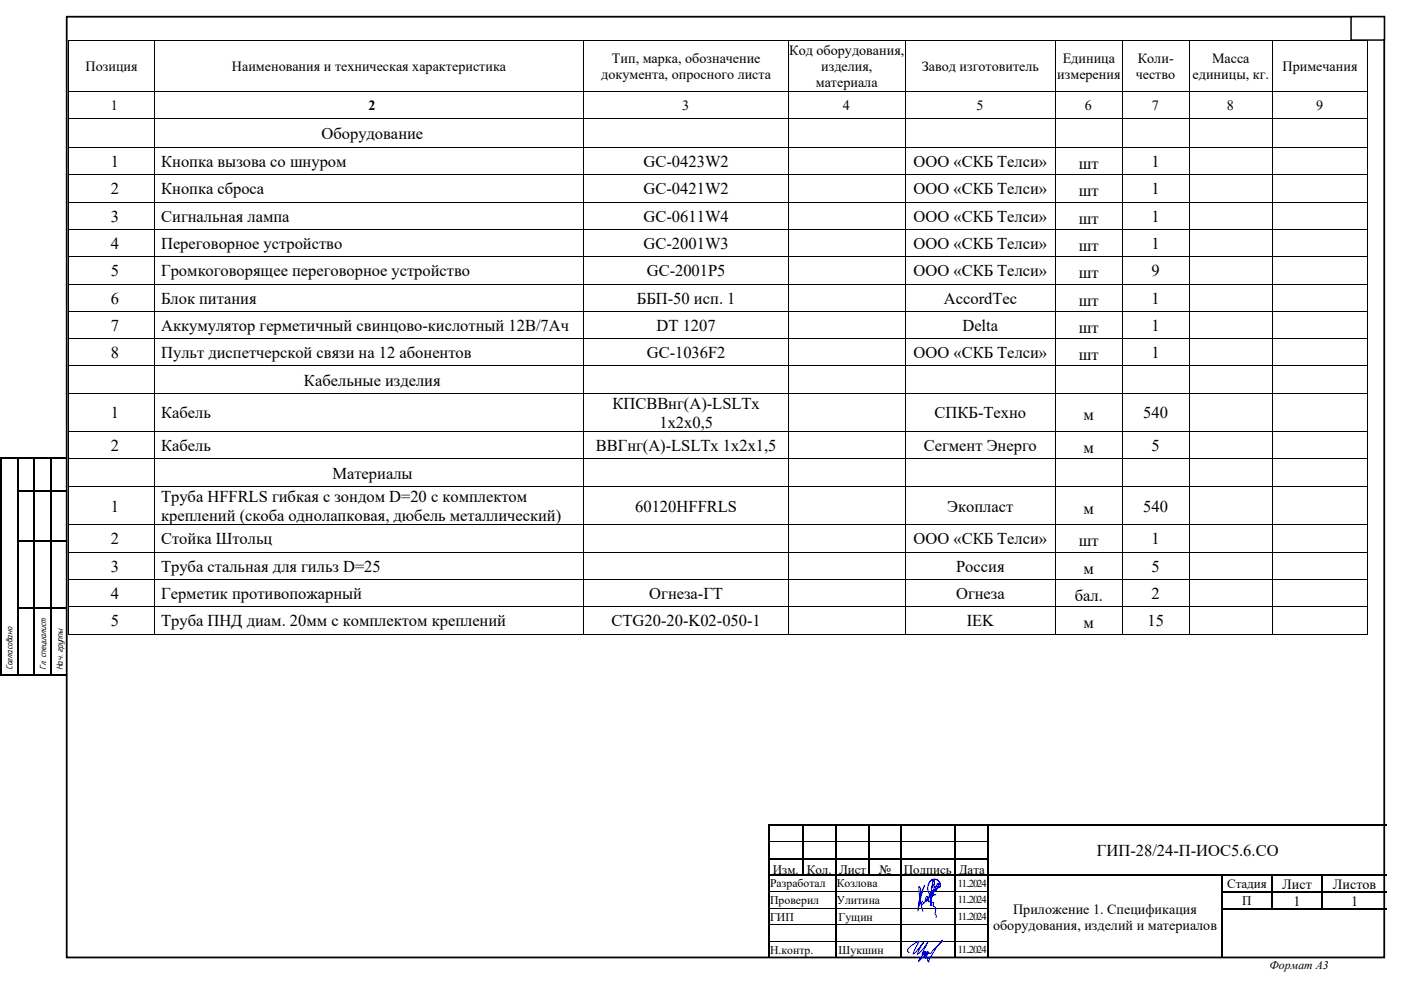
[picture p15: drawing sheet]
<svg xmlns="http://www.w3.org/2000/svg" width="420mm" height="297mm" viewBox="0 0 420 297" stroke-linecap="round" stroke-linejoin="round" font-family="sans-serif">
<defs><g id="words">
<g font-size="5">
<text x="96.4" y="41.7">Оборудование</text>
<text x="33.2" y="50.1">1</text>
<text x="48.3" y="50.1">Кнопка вызова со шнуром</text>
<text x="193" y="50.1">GC-0423W2</text>
<text x="273.9" y="50.1">ООО «СКБ Телси»</text>
<text x="323.5" y="50.7">шт</text>
<text x="345.2" y="50.1">1</text>
<text x="33.2" y="58.3">2</text>
<text x="48.3" y="58.3">Кнопка сброса</text>
<text x="193" y="58.3">GC-0421W2</text>
<text x="273.9" y="58.3">ООО «СКБ Телси»</text>
<text x="323.5" y="58.9">шт</text>
<text x="345.2" y="58.3">1</text>
<text x="33.2" y="66.5">3</text>
<text x="48.3" y="66.5">Сигнальная лампа</text>
<text x="193" y="66.5">GC-0611W4</text>
<text x="273.9" y="66.5">ООО «СКБ Телси»</text>
<text x="323.5" y="67.1">шт</text>
<text x="345.2" y="66.5">1</text>
<text x="33.2" y="74.6">4</text>
<text x="48.3" y="74.6">Переговорное устройство</text>
<text x="193" y="74.6">GC-2001W3</text>
<text x="273.9" y="74.6">ООО «СКБ Телси»</text>
<text x="323.5" y="75.3">шт</text>
<text x="345.2" y="74.6">1</text>
<text x="33.2" y="82.8">5</text>
<text x="48.3" y="82.8">Громкоговорящее переговорное устройство</text>
<text x="193.9" y="82.8">GC-2001P5</text>
<text x="273.9" y="82.8">ООО «СКБ Телси»</text>
<text x="323.5" y="83.4">шт</text>
<text x="345.2" y="82.8">9</text>
<text x="33.2" y="91">6</text>
<text x="48.3" y="91">Блок питания</text>
<text x="191" y="91">ББП-50 исп. 1</text>
<text x="283" y="91">AccordTec</text>
<text x="323.5" y="91.6">шт</text>
<text x="345.2" y="91">1</text>
<text x="33.2" y="99.2">7</text>
<text x="48.3" y="99.2">Аккумулятор герметичный свинцово-кислотный 12В/7Ач</text>
<text x="196.9" y="99.2">DT 1207</text>
<text x="288.5" y="99.2">Delta</text>
<text x="323.5" y="99.8">шт</text>
<text x="345.2" y="99.2">1</text>
<text x="33.2" y="107.4">8</text>
<text x="48.3" y="107.4">Пульт диспетчерской связи на 12 абонентов</text>
<text x="193.9" y="107.4">GC-1036F2</text>
<text x="273.9" y="107.4">ООО «СКБ Телси»</text>
<text x="323.5" y="108">шт</text>
<text x="345.2" y="107.4">1</text>
<text x="91.1" y="115.6">Кабельные изделия</text>
<text x="33.2" y="125.4">1</text>
<text x="48.3" y="125.4">Кабель</text>
<text x="183.6" y="122.6">КПСВВнг(А)-LSLTx</text>
<text x="280.2" y="125.4">СПКБ-Техно</text>
<text x="342.8" y="125.4">540</text>
<text x="197.7" y="128.3">1х2х0,5</text>
<text x="324.9" y="126">м</text>
<text x="33.2" y="135.3">2</text>
<text x="48.3" y="135.3">Кабель</text>
<text x="178.6" y="135.3">ВВГнг(А)-LSLTx 1х2х1,5</text>
<text x="276.9" y="135.3">Сегмент Энерго</text>
<text x="324.9" y="135.9">м</text>
<text x="345.2" y="135.3">5</text>
<text x="99.7" y="143.5">Материалы</text>
<text x="33.2" y="153.3">1</text>
<text x="48.3" y="150.5">Труба HFFRLS гибкая с зондом D=20 с комплектом</text>
<text x="190.5" y="153.3">60120HFFRLS</text>
<text x="284" y="153.3">Экопласт</text>
<text x="324.9" y="153.9">м</text>
<text x="342.8" y="153.3">540</text>
<text x="48.3" y="156.2">креплений (скоба однолапковая, дюбель металлический)</text>
<text x="33.2" y="163.2">2</text>
<text x="48.3" y="163.2">Стойка Штольц</text>
<text x="273.9" y="163.2">ООО «СКБ Телси»</text>
<text x="323.5" y="163.8">шт</text>
<text x="345.2" y="163.2">1</text>
<text x="33.2" y="171.4">3</text>
<text x="48.3" y="171.4">Труба стальная для гильз D=25</text>
<text x="286.6" y="171.4">Россия</text>
<text x="324.9" y="172">м</text>
<text x="345.2" y="171.4">5</text>
<text x="33.2" y="179.5">4</text>
<text x="48.3" y="179.5">Герметик противопожарный</text>
<text x="194.6" y="179.5">Огнеза-ГТ</text>
<text x="286.6" y="179.5">Огнеза</text>
<text x="345.2" y="179.5">2</text>
<text x="322.2" y="180.2">бал.</text>
<text x="33.2" y="187.7">5</text>
<text x="48.3" y="187.7">Труба ПНД диам. 20мм с комплектом креплений</text>
<text x="183.4" y="187.7">CTG20-20-K02-050-1</text>
<text x="289.8" y="187.7">IEK</text>
<text x="324.9" y="188.3">м</text>
<text x="344" y="187.7">15</text>
<text x="328.9" y="256.7">ГИП-28/24-П-ИОС5.6.СО</text>
</g>
<g font-size="4.2">
<text x="236.6" y="16.4">Код оборудования,</text>
<text x="25.7" y="21.3">Позиция</text>
<text x="69.6" y="21.3">Наименования и техническая характеристика</text>
<text x="180.3" y="23.7">документа, опросного листа</text>
<text x="183.4" y="18.8">Тип, марка, обозначение</text>
<text x="246.2" y="21.3">изделия,</text>
<text x="276.4" y="21.3">Завод изготовитель</text>
<text x="316.9" y="23.7">измерения</text>
<text x="318.6" y="18.8">Единица</text>
<text x="340.5" y="23.7">чество</text>
<text x="341.1" y="18.8">Коли-</text>
<text x="357.5" y="23.7">единицы, кг.</text>
<text x="363.4" y="18.8">Масса</text>
<text x="384.5" y="21.3">Примечания</text>
<text x="244.6" y="26.1">материала</text>
<text x="33.3" y="32.9">1</text>
<text x="110.5" y="32.9">2</text>
<text x="204.6" y="32.9">3</text>
<text x="252.7" y="32.9">4</text>
<text x="292.7" y="32.9">5</text>
<text x="325.3" y="32.9">6</text>
<text x="345.3" y="32.9">7</text>
<text x="367.8" y="32.9">8</text>
<text x="394.6" y="32.9">9</text>
<text x="384.4" y="266.6">Лист</text>
<text x="399.6" y="266.6">Листов</text>
<text x="303.7" y="274">Приложение 1. Спецификация</text>
<text x="387.8" y="271.6">1</text>
<text x="405" y="271.6">1</text>
<text x="297.7" y="278.8">оборудования, изделий и материалов</text>
</g>
<g font-size="3.9">
<text x="231.7" y="262">Изм.</text>
<text x="241.9" y="262">Кол.</text>
<text x="251.5" y="262">Лист</text>
<text x="263.5" y="262">№</text>
<text x="271" y="262">Подпись</text>
<text x="287.4" y="262">Дата</text>
<text x="367.9" y="266.3">Стадия</text>
<text x="372.4" y="271.3">П</text>
</g>
<g font-size="3.5">
<text x="230.9" y="265.9">Разработал</text>
<text x="250.9" y="265.9">Козлова</text>
<text x="230.9" y="271">Проверил</text>
<text x="230.9" y="276">ГИП</text>
<text x="250.9" y="271">Улитина</text>
<text x="251.4" y="276.2">Гущин</text>
<text x="230.9" y="286">Н.контр.</text>
<text x="251.4" y="286">Шукшин</text>
<text x="380.6" y="290.5">Формат А3</text>
</g>
<g font-size="3.2">
<text x="287.1" y="266">11..2024</text>
<text x="287.1" y="270.6">11..2024</text>
<text x="287.1" y="275.6">11..2024</text>
<text x="287.1" y="285.7">11..2024</text>
</g>
<g font-size="2.8">
<text x="3.8" y="200.9" transform="rotate(-90 3.8 200.9)">Согласовано</text>
<text x="13.8" y="200.9" transform="rotate(-90 13.8 200.9)">Гл. специалист</text>
<text x="18.8" y="200.9" transform="rotate(-90 18.8 200.9)">Нач. группы</text>
</g>
</g></defs>
<g fill="#000">
<path d="M5 137.5h.5v9.4h-.5z" fill-rule="evenodd"/>
<path d="M5 146.9h.5v.5h-.5z" fill-rule="evenodd"/>
<path d="M5.5 146.9h4.5v.5h-4.5z" fill-rule="evenodd"/>
<path d="M10 137.5h.5v9.4h-.5z" fill-rule="evenodd"/>
<path d="M10 146.9h.5v.5h-.5z" fill-rule="evenodd"/>
<path d="M10.5 146.9h4.5v.5h-4.5z" fill-rule="evenodd"/>
<path d="M15 137.5h.5v9.4h-.5z" fill-rule="evenodd"/>
<path d="M15 146.9h.5v.5h-.5z" fill-rule="evenodd"/>
<path d="M15.5 146.9h4.5v.5h-4.5z" fill-rule="evenodd"/>
<path d="M5 147.4h.5v14.5h-.5z" fill-rule="evenodd"/>
<path d="M5 161.9h.5v.6h-.5z" fill-rule="evenodd"/>
<path d="M5.5 161.9h4.5v.5h-4.5z" fill-rule="evenodd"/>
<path d="M10 147.4h.5v14.5h-.5z" fill-rule="evenodd"/>
<path d="M10 161.9h.5v.6h-.5z" fill-rule="evenodd"/>
<path d="M10.5 161.9h4.5v.5h-4.5z" fill-rule="evenodd"/>
<path d="M15 147.4h.5v14.5h-.5z" fill-rule="evenodd"/>
<path d="M15 161.9h.5v.6h-.5z" fill-rule="evenodd"/>
<path d="M15.5 161.9h4.5v.5h-4.5z" fill-rule="evenodd"/>
<path d="M5 162.5h.5v19.4h-.5z" fill-rule="evenodd"/>
<path d="M5 181.9h.5v.6h-.5z" fill-rule="evenodd"/>
<path d="M5.5 181.9h4.5v.6h-4.5z" fill-rule="evenodd"/>
<path d="M10 162.5h.5v19.4h-.5z" fill-rule="evenodd"/>
<path d="M10 181.9h.5v.6h-.5z" fill-rule="evenodd"/>
<path d="M10.5 181.9h4.5v.6h-4.5z" fill-rule="evenodd"/>
<path d="M15 162.5h.5v19.4h-.5z" fill-rule="evenodd"/>
<path d="M15 181.9h.5v.6h-.5z" fill-rule="evenodd"/>
<path d="M15.5 181.9h4.5v.6h-4.5z" fill-rule="evenodd"/>
<path d="M.5 202h4.5v.5h-4.5z" fill-rule="evenodd"/>
<path d="M5 182.5h.5v19.5h-.5z" fill-rule="evenodd"/>
<path d="M5 202h.5v.5h-.5z" fill-rule="evenodd"/>
<path d="M5.5 202h4.5v.5h-4.5z" fill-rule="evenodd"/>
<path d="M10 182.5h.5v19.5h-.5z" fill-rule="evenodd"/>
<path d="M10 202h.5v.5h-.5z" fill-rule="evenodd"/>
<path d="M10.5 202h4.5v.5h-4.5z" fill-rule="evenodd"/>
<path d="M15 182.5h.5v19.5h-.5z" fill-rule="evenodd"/>
<path d="M15 202h.5v.5h-.5z" fill-rule="evenodd"/>
<path d="M15.5 202h4.5v.5h-4.5z" fill-rule="evenodd"/>
<path d="M230.4 247.1h.5v.5h-.5z" fill-rule="evenodd"/>
<path d="M230.4 247.1h.5v.5h-.5z" fill-rule="evenodd"/>
<path d="M230.4 247.6h.5v4.5h-.5z" fill-rule="evenodd"/>
<path d="M230.4 252.1h.5v.5h-.5z" fill-rule="evenodd"/>
<path d="M230.4 252.6h.5v4.5h-.5z" fill-rule="evenodd"/>
<path d="M230.4 257.1h.5v.6h-.5z" fill-rule="evenodd"/>
<path d="M230.9 247.1h9.5v.5h-9.5z" fill-rule="evenodd"/>
<path d="M230.9 257.1h9.5v.5h-9.5z" fill-rule="evenodd"/>
<path d="M240.4 247.1h.5v.5h-.5z" fill-rule="evenodd"/>
<path d="M240.4 247.6h.5v4.5h-.5z" fill-rule="evenodd"/>
<path d="M240.4 252.1h.5v.5h-.5z" fill-rule="evenodd"/>
<path d="M240.4 252.6h.5v4.5h-.5z" fill-rule="evenodd"/>
<path d="M240.4 257.1h.5v.6h-.5z" fill-rule="evenodd"/>
<path d="M240.9 247.1h9.5v.5h-9.5z" fill-rule="evenodd"/>
<path d="M240.9 257.1h9.5v.5h-9.5z" fill-rule="evenodd"/>
<path d="M250.4 247.1h.5v.5h-.5z" fill-rule="evenodd"/>
<path d="M250.4 247.6h.5v4.5h-.5z" fill-rule="evenodd"/>
<path d="M250.4 252.1h.5v.5h-.5z" fill-rule="evenodd"/>
<path d="M250.4 252.6h.5v4.5h-.5z" fill-rule="evenodd"/>
<path d="M250.4 257.1h.5v.6h-.5z" fill-rule="evenodd"/>
<path d="M250.9 247.1h9.4v.5h-9.4z" fill-rule="evenodd"/>
<path d="M250.9 257.1h9.4v.5h-9.4z" fill-rule="evenodd"/>
<path d="M260.3 247.1h.6v.5h-.6z" fill-rule="evenodd"/>
<path d="M260.3 247.6h.6v4.5h-.6z" fill-rule="evenodd"/>
<path d="M260.3 252.1h.6v.5h-.6z" fill-rule="evenodd"/>
<path d="M260.3 252.6h.6v4.5h-.6z" fill-rule="evenodd"/>
<path d="M260.3 257.1h.6v.6h-.6z" fill-rule="evenodd"/>
<path d="M260.9 247.1h8.9v.5h-8.9z" fill-rule="evenodd"/>
<path d="M260.9 257.1h8.9v.5h-8.9z" fill-rule="evenodd"/>
<path d="M269.8 247.1h.5v.5h-.5z" fill-rule="evenodd"/>
<path d="M269.8 247.6h.5v4.5h-.5z" fill-rule="evenodd"/>
<path d="M269.8 252.1h.5v.5h-.5z" fill-rule="evenodd"/>
<path d="M269.8 252.6h.5v4.5h-.5z" fill-rule="evenodd"/>
<path d="M269.8 257.1h.5v.6h-.5z" fill-rule="evenodd"/>
<path d="M270.3 247.1h15.8v.5h-15.8z" fill-rule="evenodd"/>
<path d="M270.3 257.1h15.8v.5h-15.8z" fill-rule="evenodd"/>
<path d="M286.1 247.1h.5v.5h-.5z" fill-rule="evenodd"/>
<path d="M286.1 247.6h.5v4.5h-.5z" fill-rule="evenodd"/>
<path d="M286.1 252.1h.5v.5h-.5z" fill-rule="evenodd"/>
<path d="M286.1 252.6h.5v4.5h-.5z" fill-rule="evenodd"/>
<path d="M286.1 257.1h.5v.6h-.5z" fill-rule="evenodd"/>
<path d="M286.6 247.1h9.5v.5h-9.5z" fill-rule="evenodd"/>
<path d="M286.6 257.1h9.5v.5h-9.5z" fill-rule="evenodd"/>
<path d="M296.1 247.1h.5v.5h-.5z" fill-rule="evenodd"/>
<path d="M296.1 247.6h.5v4.5h-.5z" fill-rule="evenodd"/>
<path d="M296.1 252.1h.5v.5h-.5z" fill-rule="evenodd"/>
<path d="M296.1 252.6h.5v4.5h-.5z" fill-rule="evenodd"/>
<path d="M296.1 257.1h.5v.6h-.5z" fill-rule="evenodd"/>
<path d="M296.6 247.1h119.1v.5h-119.1z" fill-rule="evenodd"/>
<path d="M230.4 257.7h.5v4.4h-.5z" fill-rule="evenodd"/>
<path d="M230.4 262.1h.5v.6h-.5z" fill-rule="evenodd"/>
<path d="M230.4 262.7h.5v4.4h-.5z" fill-rule="evenodd"/>
<path d="M230.4 267.1h.5v.6h-.5z" fill-rule="evenodd"/>
<path d="M230.4 267.7h.5v4.5h-.5z" fill-rule="evenodd"/>
<path d="M230.4 272.2h.5v.5h-.5z" fill-rule="evenodd"/>
<path d="M230.4 272.7h.5v4.5h-.5z" fill-rule="evenodd"/>
<path d="M230.4 277.2h.5v.5h-.5z" fill-rule="evenodd"/>
<path d="M230.9 262.1h9.5v.5h-9.5z" fill-rule="evenodd"/>
<path d="M240.4 257.7h.5v4.4h-.5z" fill-rule="evenodd"/>
<path d="M240.4 262.1h.5v.5h-.5z" fill-rule="evenodd"/>
<path d="M240.9 262.1h9.5v.5h-9.5z" fill-rule="evenodd"/>
<path d="M250.4 257.7h.5v4.4h-.5z" fill-rule="evenodd"/>
<path d="M250.4 262.1h.5v.6h-.5z" fill-rule="evenodd"/>
<path d="M250.4 262.7h.5v4.4h-.5z" fill-rule="evenodd"/>
<path d="M250.4 267.1h.5v.6h-.5z" fill-rule="evenodd"/>
<path d="M250.4 267.7h.5v4.5h-.5z" fill-rule="evenodd"/>
<path d="M250.4 272.2h.5v.5h-.5z" fill-rule="evenodd"/>
<path d="M250.4 272.7h.5v4.5h-.5z" fill-rule="evenodd"/>
<path d="M250.4 277.2h.5v.5h-.5z" fill-rule="evenodd"/>
<path d="M250.9 262.1h9.4v.5h-9.4z" fill-rule="evenodd"/>
<path d="M260.3 257.7h.6v4.4h-.6z" fill-rule="evenodd"/>
<path d="M260.3 262.1h.6v.5h-.6z" fill-rule="evenodd"/>
<path d="M260.9 262.1h8.9v.5h-8.9z" fill-rule="evenodd"/>
<path d="M269.8 257.7h.5v4.4h-.5z" fill-rule="evenodd"/>
<path d="M269.8 262.1h.5v.6h-.5z" fill-rule="evenodd"/>
<path d="M269.8 262.7h.5v4.4h-.5z" fill-rule="evenodd"/>
<path d="M269.8 267.1h.5v.6h-.5z" fill-rule="evenodd"/>
<path d="M269.8 267.7h.5v4.5h-.5z" fill-rule="evenodd"/>
<path d="M269.8 272.2h.5v.5h-.5z" fill-rule="evenodd"/>
<path d="M269.8 272.7h.5v4.5h-.5z" fill-rule="evenodd"/>
<path d="M269.8 277.2h.5v.5h-.5z" fill-rule="evenodd"/>
<path d="M270.3 262.1h15.8v.5h-15.8z" fill-rule="evenodd"/>
<path d="M286.1 257.7h.5v4.4h-.5z" fill-rule="evenodd"/>
<path d="M286.1 262.1h.5v.6h-.5z" fill-rule="evenodd"/>
<path d="M286.1 262.7h.5v4.4h-.5z" fill-rule="evenodd"/>
<path d="M286.1 267.1h.5v.6h-.5z" fill-rule="evenodd"/>
<path d="M286.1 267.7h.5v4.5h-.5z" fill-rule="evenodd"/>
<path d="M286.1 272.2h.5v.5h-.5z" fill-rule="evenodd"/>
<path d="M286.1 272.7h.5v4.5h-.5z" fill-rule="evenodd"/>
<path d="M286.1 277.2h.5v.5h-.5z" fill-rule="evenodd"/>
<path d="M286.6 262.1h9.5v.5h-9.5z" fill-rule="evenodd"/>
<path d="M296.1 257.7h.5v4.4h-.5z" fill-rule="evenodd"/>
<path d="M296.1 262.1h.5v.6h-.5z" fill-rule="evenodd"/>
<path d="M296.1 262.7h.5v4.4h-.5z" fill-rule="evenodd"/>
<path d="M296.1 267.1h.5v.6h-.5z" fill-rule="evenodd"/>
<path d="M296.1 267.7h.5v4.5h-.5z" fill-rule="evenodd"/>
<path d="M296.1 272.2h.5v.5h-.5z" fill-rule="evenodd"/>
<path d="M296.1 272.7h.5v4.5h-.5z" fill-rule="evenodd"/>
<path d="M296.1 277.2h.5v.5h-.5z" fill-rule="evenodd"/>
<path d="M296.6 262.1h69.5v.5h-69.5z" fill-rule="evenodd"/>
<path d="M366.1 262.1h.5v.5h-.5z" fill-rule="evenodd"/>
<path d="M366.1 262.7h.5v4.4h-.5z" fill-rule="evenodd"/>
<path d="M366.1 267.1h.5v.6h-.5z" fill-rule="evenodd"/>
<path d="M366.1 267.7h.5v4.5h-.5z" fill-rule="evenodd"/>
<path d="M366.1 272.2h.5v.5h-.5z" fill-rule="evenodd"/>
<path d="M366.1 272.7h.5v4.5h-.5z" fill-rule="evenodd"/>
<path d="M366.1 277.2h.5v.5h-.5z" fill-rule="evenodd"/>
<path d="M366.6 262.1h14.5v.5h-14.5z" fill-rule="evenodd"/>
<path d="M366.6 267.1h14.5v.5h-14.5z" fill-rule="evenodd"/>
<path d="M366.6 272.2h14.5v.5h-14.5z" fill-rule="evenodd"/>
<path d="M381.1 262.1h.5v.5h-.5z" fill-rule="evenodd"/>
<path d="M381.1 262.7h.5v4.4h-.5z" fill-rule="evenodd"/>
<path d="M381.1 267.1h.5v.6h-.5z" fill-rule="evenodd"/>
<path d="M381.1 267.7h.5v4.5h-.5z" fill-rule="evenodd"/>
<path d="M381.1 272.2h.5v.5h-.5z" fill-rule="evenodd"/>
<path d="M381.6 262.1h14.5v.5h-14.5z" fill-rule="evenodd"/>
<path d="M381.6 267.1h14.5v.5h-14.5z" fill-rule="evenodd"/>
<path d="M381.6 272.2h14.5v.5h-14.5z" fill-rule="evenodd"/>
<path d="M396.1 262.1h.5v.5h-.5z" fill-rule="evenodd"/>
<path d="M396.1 262.7h.5v4.4h-.5z" fill-rule="evenodd"/>
<path d="M396.1 267.1h.5v.6h-.5z" fill-rule="evenodd"/>
<path d="M396.1 267.7h.5v4.5h-.5z" fill-rule="evenodd"/>
<path d="M396.1 272.2h.5v.5h-.5z" fill-rule="evenodd"/>
<path d="M396.6 262.1h19.1v.5h-19.1z" fill-rule="evenodd"/>
<path d="M396.6 267.1h19.1v.5h-19.1z" fill-rule="evenodd"/>
<path d="M396.6 272.2h19.1v.5h-19.1z" fill-rule="evenodd"/>
<path d="M230.4 277.7h.5v4.5h-.5z" fill-rule="evenodd"/>
<path d="M230.4 282.2h.5v.5h-.5z" fill-rule="evenodd"/>
<path d="M230.4 282.7h.5v4.5h-.5z" fill-rule="evenodd"/>
<path d="M250.4 277.7h.5v4.5h-.5z" fill-rule="evenodd"/>
<path d="M250.4 282.2h.5v.5h-.5z" fill-rule="evenodd"/>
<path d="M250.4 282.7h.5v4.5h-.5z" fill-rule="evenodd"/>
<path d="M269.8 277.7h.5v4.5h-.5z" fill-rule="evenodd"/>
<path d="M269.8 282.2h.5v.5h-.5z" fill-rule="evenodd"/>
<path d="M269.8 282.7h.5v4.5h-.5z" fill-rule="evenodd"/>
<path d="M286.1 277.7h.5v4.5h-.5z" fill-rule="evenodd"/>
<path d="M286.1 282.2h.5v.5h-.5z" fill-rule="evenodd"/>
<path d="M286.1 282.7h.5v4.5h-.5z" fill-rule="evenodd"/>
<path d="M296.1 277.7h.5v4.5h-.5z" fill-rule="evenodd"/>
<path d="M296.1 282.2h.5v.5h-.5z" fill-rule="evenodd"/>
<path d="M296.1 282.7h.5v4.5h-.5z" fill-rule="evenodd"/>
<path d="M366.1 277.7h.5v4.5h-.5z" fill-rule="evenodd"/>
<path d="M366.1 282.2h.5v.5h-.5z" fill-rule="evenodd"/>
<path d="M366.1 282.7h.5v4.5h-.5z" fill-rule="evenodd"/>
</g>
<g fill="#000">
<path d="M0 136.9h.5v.6h-.5zM0 136.9h.5v.5h-.5zM.5 136.9h4.5v.5h-4.5zM5 137.4l.5 .1zM5 136.9h.5v.5h-.5zM5.5 136.9h4.5v.5h-4.5zM10 137.4l.5 .1zM10 136.9h.5v.5h-.5zM10.5 136.9h4.5v.5h-4.5zM15 137.4l.5 .1zM15 136.9h.5v.5h-.5zM15.5 136.9h4.5v.5h-4.5z"/>
<path d="M0 137.5h.5v9.4h-.5zM0 146.9h.5v.5h-.5zM0 147.4h.5v14.5h-.5zM0 161.9h.5v.6h-.5zM0 162.5h.5v19.4h-.5zM0 181.9h.5v.6h-.5zM0 182.5h.5v19.5h-.5zM0 202h.5v.5h-.5zM240.4 247.6h.5zM250.4 247.6h.5zM260.3 247.6h.6zM269.8 247.6h.5z"/>
<path d="M286.1 247.6h.5zM296.1 247.6h.5zM366.1 262.6l.5 .1zM381.1 262.6l.5 .1zM396.1 262.6l.5 .1z"/>
</g>
<g fill="none" stroke="#000" stroke-width=".3">
<path d="M230.9 252.2h9.5M240.9 252.2h9.5M250.9 252.2h9.4M260.9 252.2h8.9M270.3 252.2h15.8M286.6 252.2h9.5M230.9 267.2h19.5M230.9 272.2h19.5M230.9 277.2h19.5M250.9 267.2h18.9M250.9 272.2h18.9M250.9 277.2h18.9"/>
<path d="M270.3 267.2h15.8M270.3 272.2h15.8M270.3 277.2h15.8M286.6 267.2h9.5M286.6 272.2h9.5M286.6 277.2h9.5M230.9 282.2h19.5M250.9 282.2h18.9M270.3 282.2h15.8M286.6 282.2h9.5"/>
</g>
<path d="M20 5h395v282h-395z" fill="none" stroke="#000" stroke-width=".53"/>
<path d="M405.1 5h10v7h-10z" fill-rule="evenodd" fill="#fff" stroke="#000" stroke-width=".44"/>
<path d="M277.2 265.5l-1.1 3.2-.8 3.8 .7-5.8-.3-.8-.2 .3 .3 3.2 .9 3.8M277.2 265.5h.1M277.2 265.5l-1.3 3.3-.7 4.2M279.1 270v.6h.8l-.1 .8 .7 .8-.2 1.7 .3 .4 .1 .7M279.1 270l.4-2.2 .5-.6-.5 1.6-.9 1.5h-.2l-.1-.5 .4-1.6-.1 .6-.7 1.2-.4 .2-.1-.4 .2-.8 .4-.3 .1 .3-.3 .6-1.4 1.5 .1-1M279.1 270h.1" fill="none" stroke="#00c" stroke-width=".3"/>
<path d="M279.4 266l.7-.9v-.9a.25 .25 0 0 0 .1-.4 .25 .25 0 0 0-.4 .1l-.4 2-.2 5.5-.3-1.8v-1.5l.5-1 .7-.3a.73 .73 0 0 0 0-1.2l-.2 1a.4 .4 0 0 0 .4 .5 .4 .4 0 0 0 .4-.4l.9-1.5a.3 .3 0 0 0-.2-.4 .3 .3 0 0 0-.4 .3v.1a.56 .56 0 0 0 .2 .9 .56 .56 0 0 0 .7-.6l-.2-1.1-.5-.5-.8-.4-1.2 .4-.7 .9-.3 1.1 .3 1.8 .7 .6 1.3-.1M272.6 285.5a.91 .91 0 0 1-.5-.9 .91 .91 0 0 1 .7-.8l1-.8 1.7-.8-1.4 2.8-.3 .9h.1l2.9-3.4-1.4 2.5-.2 .9 1.1-.9 1.9-2.6-1.7 3.7a.87 .87 0 0 0 1.1-.7l-.1-.2-.3 .1-1.8 2.8 2.5-2.7-.6 1.2 .9-1.4-.7 2a1.08 1.08 0 0 1 .2-1.3 1.08 1.08 0 0 1 1.3-.1l3.5-3.9-1.7 2-1.9 3.1-.4 1.4a.82 .82 0 0 1-.4-1 .82 .82 0 0 1 .9-.5l.4-.1" fill="none" stroke="#00f" stroke-width=".3"/>
<g fill="#000">
<path d="M20.5 12.1l.2 .1zM46.2 12.1l.2 .1zM175 12.1l.1 .1zM236.3 12.1l.2 .1zM271.3 12.1l.2 .1zM316.4 12.1l.1 .1zM336.4 12.1l.1 .1zM356.4 12.1l.2 .1zM381.4 12.1l.2 .1zM410 12.1l.2 .1zM20.5 27.3l.2 .1zM20.5 35.5l.2 .1z"/>
<path d="M46.2 27.3l.2 .1zM46.2 35.5l.2 .1zM175 27.3l.1 .1zM175 35.5l.1 .1zM236.3 27.3l.2 .1zM236.3 35.5l.2 .1zM271.3 27.3l.2 .1zM271.3 35.5l.2 .1zM316.4 27.3l.1 .1zM316.4 35.5l.1 .1zM336.4 27.3l.1 .1zM336.4 35.5l.1 .1z"/>
<path d="M356.4 27.3l.2 .1zM356.4 35.5l.2 .1zM381.4 27.3l.2 .1zM381.4 35.5l.2 .1zM410 27.3l.2 .1zM410 35.5l.2 .1zM20.5 44.1l.2 .2zM20.5 52.3l.2 .2zM46.2 44.1l.2 .2zM46.2 52.3l.2 .2zM175 44.1l.1 .2zM175 52.3l.1 .2z"/>
<path d="M236.3 44.1l.2 .2zM236.3 52.3l.2 .2zM271.3 44.1l.2 .2zM271.3 52.3l.2 .2zM316.4 44.1l.1 .2zM316.4 52.3l.1 .2zM336.4 44.1l.1 .2zM336.4 52.3l.1 .2zM356.4 44.1l.2 .2zM356.4 52.3l.2 .2zM381.4 44.1l.2 .2zM381.4 52.3l.2 .2z"/>
<path d="M410 44.1l.2 .2zM410 52.3l.2 .2zM20.5 60.5l.2 .2zM20.5 68.7l.2 .1zM20.5 76.9l.2 .1zM46.2 60.5l.2 .2zM46.2 68.7l.2 .1zM46.2 76.9l.2 .1zM175 60.5l.1 .2zM175 68.7l.1 .1zM175 76.9l.1 .1zM236.3 60.5l.2 .2z"/>
<path d="M236.3 68.7l.2 .1zM236.3 76.9l.2 .1zM271.3 60.5l.2 .2zM271.3 68.7l.2 .1zM271.3 76.9l.2 .1zM316.4 60.5l.1 .2zM316.4 68.7l.1 .1zM316.4 76.9l.1 .1zM336.4 60.5l.1 .2zM336.4 68.7l.1 .1zM336.4 76.9l.1 .1zM356.4 60.5l.2 .2z"/>
<path d="M356.4 68.7l.2 .1zM356.4 76.9l.2 .1zM381.4 60.5l.2 .2zM381.4 68.7l.2 .1zM381.4 76.9l.2 .1zM410 60.5l.2 .2zM410 68.7l.2 .1zM410 76.9l.2 .1zM20.5 85l.2 .2zM20.5 93.2l.2 .2zM46.2 85l.2 .2zM46.2 93.2l.2 .2z"/>
<path d="M175 85l.1 .2zM175 93.2l.1 .2zM236.3 85l.2 .2zM236.3 93.2l.2 .2zM271.3 85l.2 .2zM271.3 93.2l.2 .2zM316.4 85l.1 .2zM316.4 93.2l.1 .2zM336.4 85l.1 .2zM336.4 93.2l.1 .2zM356.4 85l.2 .2zM356.4 93.2l.2 .2z"/>
<path d="M381.4 85l.2 .2zM381.4 93.2l.2 .2zM410 85l.2 .2zM410 93.2l.2 .2zM20.5 101.4l.2 .2zM20.5 109.6l.2 .2zM20.5 117.8l.2 .1zM46.2 101.4l.2 .2zM46.2 109.6l.2 .2zM46.2 117.8l.2 .1zM175 101.4l.1 .2zM175 109.6l.1 .2z"/>
<path d="M175 117.8l.1 .1zM236.3 101.4l.2 .2zM236.3 109.6l.2 .2zM236.3 117.8l.2 .1zM271.3 101.4l.2 .2zM271.3 109.6l.2 .2zM271.3 117.8l.2 .1zM316.4 101.4l.1 .2zM316.4 109.6l.1 .2zM316.4 117.8l.1 .1zM336.4 101.4l.1 .2zM336.4 109.6l.1 .2z"/>
<path d="M336.4 117.8l.1 .1zM356.4 101.4l.2 .2zM356.4 109.6l.2 .2zM356.4 117.8l.2 .1zM381.4 101.4l.2 .2zM381.4 109.6l.2 .2zM381.4 117.8l.2 .1zM410 101.4l.2 .2zM410 109.6l.2 .2zM410 117.8l.2 .1zM20.5 129.3l.2 .2zM20.5 137.5l.2 .2z"/>
<path d="M46.2 129.3l.2 .2zM46.2 137.5l.2 .2zM175 129.3l.1 .2zM175 137.5l.1 .2zM236.3 129.3l.2 .2zM236.3 137.5l.2 .2zM271.3 129.3l.2 .2zM271.3 137.5l.2 .2zM316.4 129.3l.1 .2zM316.4 137.5l.1 .2zM336.4 129.3l.1 .2zM336.4 137.5l.1 .2z"/>
<path d="M356.4 129.3l.2 .2zM356.4 137.5l.2 .2zM381.4 129.3l.2 .2zM381.4 137.5l.2 .2zM410 129.3l.2 .2zM410 137.5l.2 .2zM20.5 145.7l.2 .2zM20.5 157.2l.2 .2zM46.2 145.7l.2 .2zM46.2 157.2l.2 .2zM175 145.7l.1 .2zM175 157.2l.1 .2z"/>
<path d="M236.3 145.7l.2 .2zM236.3 157.2l.2 .2zM271.3 145.7l.2 .2zM271.3 157.2l.2 .2zM316.4 145.7l.1 .2zM316.4 157.2l.1 .2zM336.4 145.7l.1 .2zM336.4 157.2l.1 .2zM356.4 145.7l.2 .2zM356.4 157.2l.2 .2zM381.4 145.7l.2 .2zM381.4 157.2l.2 .2z"/>
<path d="M410 145.7l.2 .2zM410 157.2l.2 .2zM20.5 165.4l.2 .2zM20.5 173.6l.2 .2zM46.2 165.4l.2 .2zM46.2 173.6l.2 .2zM175 165.4l.1 .2zM175 173.6l.1 .2zM236.3 165.4l.2 .2zM236.3 173.6l.2 .2zM271.3 165.4l.2 .2zM271.3 173.6l.2 .2z"/>
<path d="M316.4 165.4l.1 .2zM316.4 173.6l.1 .2zM336.4 165.4l.1 .2zM336.4 173.6l.1 .2zM356.4 165.4l.2 .2zM356.4 173.6l.2 .2zM381.4 165.4l.2 .2zM381.4 173.6l.2 .2zM410 165.4l.2 .2zM410 173.6l.2 .2zM20.5 181.8l.2 .1zM20.5 190l.2 .2z"/>
<path d="M46.2 181.8l.2 .1zM46.2 190l.2 .2zM175 181.8l.1 .1zM175 190l.1 .2zM236.3 181.8l.2 .1zM236.3 190l.2 .2zM271.3 181.8l.2 .1zM271.3 190l.2 .2zM316.4 181.8l.1 .1zM316.4 190l.1 .2zM336.4 181.8l.1 .1zM336.4 190l.1 .2z"/>
<path d="M356.4 181.8l.2 .1zM356.4 190l.2 .2zM381.4 181.8l.2 .1zM381.4 190l.2 .2zM410 181.8l.2 .1zM410 190l.2 .2z"/>
</g>
<g fill="none" stroke="#000" stroke-width=".3">
<path d="M20.6 12.2v15.1M20.7 12.1h25.5M46.3 12.2v15.1M46.4 12.1h128.6M175 12.2v15.1M175.1 12.1h61.2M236.4 12.2v15.1M236.5 12.1h34.8M271.4 12.2v15.1M271.5 12.1h44.9M316.4 12.2v15.1M316.5 12.1h19.9"/>
<path d="M336.5 12.2v15.1M336.5 12.1h19.9M356.5 12.2v15.1M356.6 12.1h24.8M381.5 12.2v15.1M381.6 12.1h28.4M410.1 12.2v15.1M20.6 27.4v8.1M20.6 35.6v8.5M20.7 27.3h25.5M20.7 35.6h25.5M46.3 27.4v8.1"/>
<path d="M46.3 35.6v8.5M46.4 27.3h128.6M46.4 35.6h128.6M175 27.4v8.1M175 35.6v8.5M175.1 27.3h61.2M175.1 35.6h61.2M236.4 27.4v8.1M236.4 35.6v8.5M236.5 27.3h34.8M236.5 35.6h34.8M271.4 27.4v8.1"/>
<path d="M271.4 35.6v8.5M271.5 27.3h44.9M271.5 35.6h44.9M316.4 27.4v8.1M316.4 35.6v8.5M316.5 27.3h19.9M316.5 35.6h19.9M336.5 27.4v8.1M336.5 35.6v8.5M336.5 27.3h19.9M336.5 35.6h19.9M356.5 27.4v8.1"/>
<path d="M356.5 35.6v8.5M356.6 27.3h24.8M356.6 35.6h24.8M381.5 27.4v8.1M381.5 35.6v8.5M381.6 27.3h28.4M381.6 35.6h28.4M410.1 27.4v8.1M410.1 35.6v8.5M20.6 44.3v8M20.6 52.5v8M20.7 44.2h25.5"/>
<path d="M20.7 52.4h25.5M46.3 44.3v8M46.3 52.5v8M46.4 44.2h128.6M46.4 52.4h128.6M175 44.3v8M175 52.5v8M175.1 44.2h61.2M175.1 52.4h61.2M236.4 44.3v8M236.4 52.5v8M236.5 44.2h34.8"/>
<path d="M236.5 52.4h34.8M271.4 44.3v8M271.4 52.5v8M271.5 44.2h44.9M271.5 52.4h44.9M316.4 44.3v8M316.4 52.5v8M316.5 44.2h19.9M316.5 52.4h19.9M336.5 44.3v8M336.5 52.5v8M336.5 44.2h19.9"/>
<path d="M336.5 52.4h19.9M356.5 44.3v8M356.5 52.5v8M356.6 44.2h24.8M356.6 52.4h24.8M381.5 44.3v8M381.5 52.5v8M381.6 44.2h28.4M381.6 52.4h28.4M410.1 44.3v8M410.1 52.5v8M20.6 60.7v8"/>
<path d="M20.6 68.8v8.1M20.6 77v8M20.7 60.6h25.5M20.7 68.7h25.5M20.7 77h25.5M46.3 60.7v8M46.3 68.8v8.1M46.3 77v8M46.4 60.6h128.6M46.4 68.7h128.6M46.4 77h128.6M175 60.7v8"/>
<path d="M175 68.8v8.1M175 77v8M175.1 60.6h61.2M175.1 68.7h61.2M175.1 77h61.2M236.4 60.7v8M236.4 68.8v8.1M236.4 77v8M236.5 60.6h34.8M236.5 68.7h34.8M236.5 77h34.8M271.4 60.7v8"/>
<path d="M271.4 68.8v8.1M271.4 77v8M271.5 60.6h44.9M271.5 68.7h44.9M271.5 77h44.9M316.4 60.7v8M316.4 68.8v8.1M316.4 77v8M316.5 60.6h19.9M316.5 68.7h19.9M316.5 77h19.9M336.5 60.7v8"/>
<path d="M336.5 68.8v8.1M336.5 77v8M336.5 60.6h19.9M336.5 68.7h19.9M336.5 77h19.9M356.5 60.7v8M356.5 68.8v8.1M356.5 77v8M356.6 60.6h24.8M356.6 68.7h24.8M356.6 77h24.8M381.5 60.7v8"/>
<path d="M381.5 68.8v8.1M381.5 77v8M381.6 60.6h28.4M381.6 68.7h28.4M381.6 77h28.4M410.1 60.7v8M410.1 68.8v8.1M410.1 77v8M20.6 85.2v8M20.6 93.4v8M20.7 85.1h25.5M20.7 93.3h25.5"/>
<path d="M46.3 85.2v8M46.3 93.4v8M46.4 85.1h128.6M46.4 93.3h128.6M175 85.2v8M175 93.4v8M175.1 85.1h61.2M175.1 93.3h61.2M236.4 85.2v8M236.4 93.4v8M236.5 85.1h34.8M236.5 93.3h34.8"/>
<path d="M271.4 85.2v8M271.4 93.4v8M271.5 85.1h44.9M271.5 93.3h44.9M316.4 85.2v8M316.4 93.4v8M316.5 85.1h19.9M316.5 93.3h19.9M336.5 85.2v8M336.5 93.4v8M336.5 85.1h19.9M336.5 93.3h19.9"/>
<path d="M356.5 85.2v8M356.5 93.4v8M356.6 85.1h24.8M356.6 93.3h24.8M381.5 85.2v8M381.5 93.4v8M381.6 85.1h28.4M381.6 93.3h28.4M410.1 85.2v8M410.1 93.4v8M20.6 101.6v8M20.6 109.8v8"/>
<path d="M20.6 117.9v11.4M20.7 101.5h25.5M20.7 109.7h25.5M20.7 117.9h25.5M46.3 101.6v8M46.3 109.8v8M46.3 117.9v11.4M46.4 101.5h128.6M46.4 109.7h128.6M46.4 117.9h128.6M175 101.6v8M175 109.8v8"/>
<path d="M175 117.9v11.4M175.1 101.5h61.2M175.1 109.7h61.2M175.1 117.9h61.2M236.4 101.6v8M236.4 109.8v8M236.4 117.9v11.4M236.5 101.5h34.8M236.5 109.7h34.8M236.5 117.9h34.8M271.4 101.6v8M271.4 109.8v8"/>
<path d="M271.4 117.9v11.4M271.5 101.5h44.9M271.5 109.7h44.9M271.5 117.9h44.9M316.4 101.6v8M316.4 109.8v8M316.4 117.9v11.4M316.5 101.5h19.9M316.5 109.7h19.9M316.5 117.9h19.9M336.5 101.6v8M336.5 109.8v8"/>
<path d="M336.5 117.9v11.4M336.5 101.5h19.9M336.5 109.7h19.9M336.5 117.9h19.9M356.5 101.6v8M356.5 109.8v8M356.5 117.9v11.4M356.6 101.5h24.8M356.6 109.7h24.8M356.6 117.9h24.8M381.5 101.6v8M381.5 109.8v8"/>
<path d="M381.5 117.9v11.4M381.6 101.5h28.4M381.6 109.7h28.4M381.6 117.9h28.4M410.1 101.6v8M410.1 109.8v8M410.1 117.9v11.4M20.6 129.5v8M20.6 137.7v8M20.7 129.4h25.5M20.7 137.6h25.5M46.3 129.5v8"/>
<path d="M46.3 137.7v8M46.4 129.4h128.6M46.4 137.6h128.6M175 129.5v8M175 137.7v8M175.1 129.4h61.2M175.1 137.6h61.2M236.4 129.5v8M236.4 137.7v8M236.5 129.4h34.8M236.5 137.6h34.8M271.4 129.5v8"/>
<path d="M271.4 137.7v8M271.5 129.4h44.9M271.5 137.6h44.9M316.4 129.5v8M316.4 137.7v8M316.5 129.4h19.9M316.5 137.6h19.9M336.5 129.5v8M336.5 137.7v8M336.5 129.4h19.9M336.5 137.6h19.9M356.5 129.5v8"/>
<path d="M356.5 137.7v8M356.6 129.4h24.8M356.6 137.6h24.8M381.5 129.5v8M381.5 137.7v8M381.6 129.4h28.4M381.6 137.6h28.4M410.1 129.5v8M410.1 137.7v8M20.6 145.9v11.3M20.6 157.4v8M20.7 145.8h25.5"/>
<path d="M20.7 157.3h25.5M46.3 145.9v11.3M46.3 157.4v8M46.4 145.8h128.6M46.4 157.3h128.6M175 145.9v11.3M175 157.4v8M175.1 145.8h61.2M175.1 157.3h61.2M236.4 145.9v11.3M236.4 157.4v8M236.5 145.8h34.8"/>
<path d="M236.5 157.3h34.8M271.4 145.9v11.3M271.4 157.4v8M271.5 145.8h44.9M271.5 157.3h44.9M316.4 145.9v11.3M316.4 157.4v8M316.5 145.8h19.9M316.5 157.3h19.9M336.5 145.9v11.3M336.5 157.4v8M336.5 145.8h19.9"/>
<path d="M336.5 157.3h19.9M356.5 145.9v11.3M356.5 157.4v8M356.6 145.8h24.8M356.6 157.3h24.8M381.5 145.9v11.3M381.5 157.4v8M381.6 145.8h28.4M381.6 157.3h28.4M410.1 145.9v11.3M410.1 157.4v8M20.6 165.6v8"/>
<path d="M20.6 173.8v8M20.7 165.5h25.5M20.7 173.7h25.5M46.3 165.6v8M46.3 173.8v8M46.4 165.5h128.6M46.4 173.7h128.6M175 165.6v8M175 173.8v8M175.1 165.5h61.2M175.1 173.7h61.2M236.4 165.6v8"/>
<path d="M236.4 173.8v8M236.5 165.5h34.8M236.5 173.7h34.8M271.4 165.6v8M271.4 173.8v8M271.5 165.5h44.9M271.5 173.7h44.9M316.4 165.6v8M316.4 173.8v8M316.5 165.5h19.9M316.5 173.7h19.9M336.5 165.6v8"/>
<path d="M336.5 173.8v8M336.5 165.5h19.9M336.5 173.7h19.9M356.5 165.6v8M356.5 173.8v8M356.6 165.5h24.8M356.6 173.7h24.8M381.5 165.6v8M381.5 173.8v8M381.6 165.5h28.4M381.6 173.7h28.4M410.1 165.6v8"/>
<path d="M410.1 173.8v8M20.6 181.9v8.1M20.7 181.9h25.5M20.7 190.1h25.5M46.3 181.9v8.1M46.4 181.9h128.6M46.4 190.1h128.6M175 181.9v8.1M175.1 181.9h61.2M175.1 190.1h61.2M236.4 181.9v8.1M236.5 181.9h34.8"/>
<path d="M236.5 190.1h34.8M271.4 181.9v8.1M271.5 181.9h44.9M271.5 190.1h44.9M316.4 181.9v8.1M316.5 181.9h19.9M316.5 190.1h19.9M336.5 181.9v8.1M336.5 181.9h19.9M336.5 190.1h19.9M356.5 181.9v8.1M356.6 181.9h24.8"/>
<path d="M356.6 190.1h24.8M381.5 181.9v8.1M381.6 181.9h28.4M381.6 190.1h28.4M410.1 181.9v8.1"/>
</g>
<use href="#words"/>
</svg>
